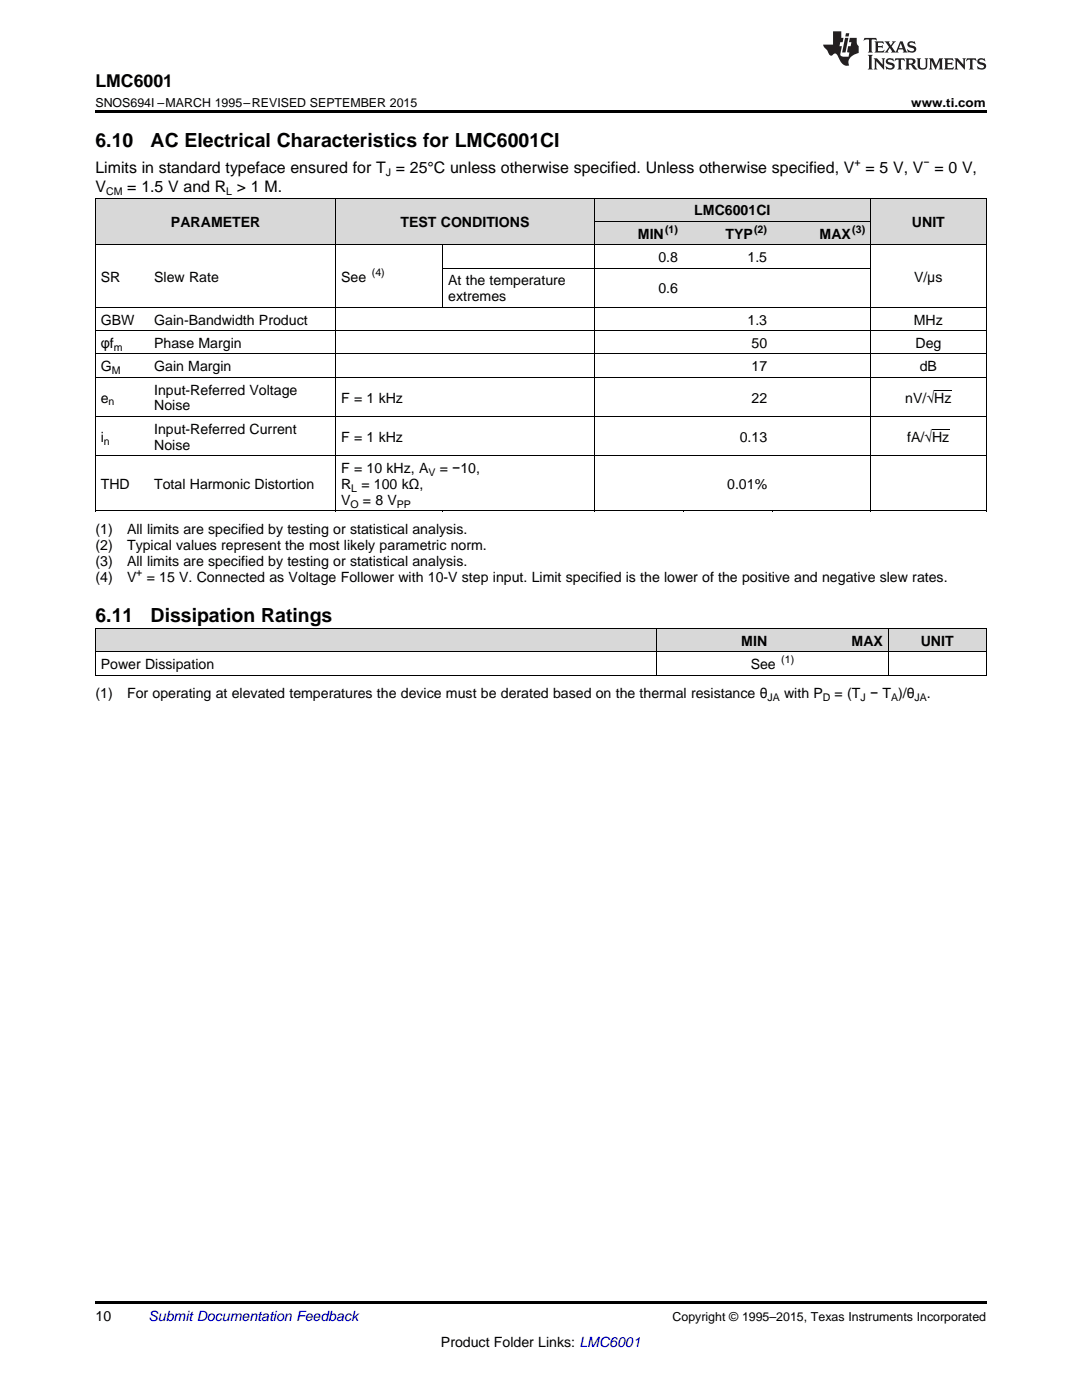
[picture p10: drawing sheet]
<svg xmlns="http://www.w3.org/2000/svg" width="216mm" height="279mm" viewBox="0 0 216 279" stroke-linecap="round" stroke-linejoin="round" font-family="sans-serif">
<defs><g id="words">
<g font-size="3.9">
<text x="19" y="29.3">6.10</text>
<text x="30.1" y="29.3">AC Electrical Characteristics for LMC6001CI</text>
<text x="19" y="124.2">6.11</text>
<text x="30.1" y="124.2">Dissipation Ratings</text>
</g>
<text font-size="3.5" x="19" y="17.3">LMC6001</text>
<g font-size="3.2">
<text x="19" y="34.4">Limits in standard typeface ensured for T = 25°C unless otherwise specified. Unless otherwise specified, V = 5 V, V = 0 V,</text>
<text x="19" y="38.3">V</text>
<text x="25.4" y="38.3">= 1.5 V and R &gt; 1 M.</text>
</g>
<g font-size="2.8">
<text x="34.1" y="45.3">PARAMETER</text>
<text x="79.9" y="45.3">TEST CONDITIONS</text>
<text x="127.3" y="47.6">MIN</text>
<text x="138.5" y="43">LMC6001CI</text>
<text x="144.7" y="47.6">TYP</text>
<text x="163.5" y="47.6">MAX</text>
<text x="182" y="45.3">UNIT</text>
<text x="131.4" y="52.3">0.8</text>
<text x="149.2" y="52.3">1.5</text>
<text x="20.1" y="56.2">SR</text>
<text x="30.8" y="56.2">Slew Rate</text>
<text x="68.1" y="56.2">See</text>
<text x="89.4" y="56.9">At the temperature</text>
<text x="131.4" y="58.5">0.6</text>
<text x="182.4" y="56.2">V/μs</text>
<text x="20.1" y="64.8">GBW</text>
<text x="30.8" y="64.8">Gain-Bandwidth Product</text>
<text x="89.4" y="60.1">extremes</text>
<text x="149.2" y="64.8">1.3</text>
<text x="182.4" y="64.8">MHz</text>
<text x="20.1" y="69.4">φf</text>
<text x="30.8" y="69.4">Phase Margin</text>
<text x="150" y="69.4">50</text>
<text x="182.7" y="69.4">Deg</text>
<text x="20.1" y="74.1">G</text>
<text x="30.8" y="74.1">Gain Margin</text>
<text x="150" y="74.1">17</text>
<text x="183.5" y="74.1">dB</text>
<text x="20.1" y="80.3">e</text>
<text x="30.8" y="78.7">Input-Referred Voltage</text>
<text x="30.8" y="81.9">Noise</text>
<text x="68.1" y="80.3">F = 1 kHz</text>
<text x="150" y="80.3">22</text>
<text x="180.6" y="80.3">nV/√Hz</text>
<text x="20.1" y="88.2">i</text>
<text x="30.8" y="86.6">Input-Referred Current</text>
<text x="30.8" y="89.7">Noise</text>
<text x="68.1" y="88.2">F = 1 kHz</text>
<text x="147.6" y="88.2">0.13</text>
<text x="181" y="88.2">fA/√Hz</text>
<text x="68.1" y="94.4">F = 10 kHz, A</text>
<text x="87.7" y="94.4">= −10,</text>
<text x="20.1" y="97.6">THD</text>
<text x="30.8" y="97.6">Total Harmonic Distortion</text>
<text x="68.1" y="97.6">R</text>
<text x="68.1" y="100.8">V</text>
<text x="72.1" y="97.6">= 100 kΩ,</text>
<text x="72.4" y="100.8">= 8 V</text>
<text x="145.1" y="97.6">0.01%</text>
<text x="19" y="106.6">(1)</text>
<text x="25.4" y="106.6">All limits are specified by testing or statistical analysis.</text>
<text x="19" y="109.8">(2)</text>
<text x="19" y="113">(3)</text>
<text x="25.4" y="109.8">Typical values represent the most likely parametric norm.</text>
<text x="25.4" y="113">All limits are specified by testing or statistical analysis.</text>
<text x="19" y="116.1">(4)</text>
<text x="25.4" y="116.1">V</text>
<text x="29.3" y="116.1">= 15 V. Connected as Voltage Follower with 10-V step input. Limit specified is the lower of the positive and negative slew rates.</text>
<text x="147.9" y="128.9">MIN</text>
<text x="169.9" y="128.9">MAX</text>
<text x="183.7" y="128.9">UNIT</text>
<text x="20.1" y="133.5">Power Dissipation</text>
<text x="149.8" y="133.5">See</text>
<text x="19" y="139.4">(1)</text>
<text x="25.4" y="139.4">For operating at elevated temperatures the device must be derated based on the thermal resistance θ</text>
<text x="156.5" y="139.4">with P</text>
<text x="166.5" y="139.4">= (T − T )/θ</text>
<text x="185" y="139.4">.</text>
<text x="19" y="263.6">10</text>
<text x="88" y="268.9">Product Folder Links: LMC6001</text>
</g>
<text font-size="2.8" fill="#0000c8" x="29.6" y="263.6">Submit Documentation Feedback</text>
<g font-size="2.5">
<text x="19" y="21.4">SNOS694I –MARCH 1995–REVISED SEPTEMBER 2015</text>
<text x="181.8" y="21.4">www.ti.com</text>
<text x="134.2" y="263.6">Copyright © 1995–2015, Texas Instruments Incorporated</text>
</g>
<g font-size="2.1">
<text x="77" y="35.1">J</text>
<text x="170.5" y="33.2">+</text>
<text x="184.3" y="33.2">−</text>
<text x="21.2" y="38.9">CM</text>
<text x="45.2" y="38.9">L</text>
<text x="132.7" y="46.5">(1)</text>
<text x="150.5" y="46.5">(2)</text>
<text x="170.1" y="46.5">(3)</text>
<text x="74.2" y="55.1">(4)</text>
<text x="22.7" y="70">m</text>
<text x="22.3" y="74.6">M</text>
<text x="21.7" y="80.9">n</text>
<text x="20.7" y="88.7">n</text>
<text x="85.5" y="95">V</text>
<text x="70" y="101.3">O</text>
<text x="70.1" y="98.1">L</text>
<text x="79.2" y="101.3">PP</text>
<text x="27.2" y="115">+</text>
<text x="155.9" y="132.4">(1)</text>
<text x="153.1" y="139.9">JA</text>
<text x="164.2" y="139.9">D</text>
<text x="171.7" y="139.9">J</text>
<text x="177.8" y="139.9">A</text>
<text x="182.5" y="139.9">JA</text>
</g>
</g></defs>
<g fill="#d8d8d8">
<path d="M19 125.5h19.6v4.6h-19.6z"/>
<path d="M38.6 125.5h92.5v4.6h-92.5z"/>
<path d="M131.1 125.5h23.1v4.6h-23.1z"/>
<path d="M154.2 125.5h23.1v4.6h-23.1z"/>
<path d="M177.3 125.5h19.5v4.6h-19.5z"/>
<path d="M19 39.6h10.7v9.3h-10.7z"/>
<path d="M29.7 39.6h37.3v9.3h-37.3z"/>
<path d="M67 39.6h21.4v9.3h-21.4z"/>
<path d="M88.4 39.6h30.2v9.3h-30.2z"/>
<path d="M118.6 44.2h17.8v4.7h-17.8z"/>
<path d="M136.4 44.2h17.8v4.7h-17.8z"/>
<path d="M154.2 44.2h19.5v4.7h-19.5z"/>
<path d="M173.7 39.6h23.1v9.3h-23.1z"/>
<path d="M118.6 39.6h17.8v4.6h-17.8z"/>
<path d="M136.4 39.6h17.8v4.6h-17.8z"/>
<path d="M154.2 39.6h19.5v4.6h-19.5z"/>
</g>
<g fill="#000">
<path d="M19 22h177.8v.5h-177.8zM19 102h.2zM66.9 102h.1zM88.3 102h.1zM118.5 102h.1zM136.3 102h.1zM154.1 102h.1zM173.6 102h.1zM196.7 102h.1zM19 134.8h.2zM131 134.8h.1zM154.1 134.8h.1z"/>
<path d="M177.2 134.8h.1zM196.7 134.8h.1zM19 259.7h177.8v.5h-177.8z"/>
</g>
<g fill="none" stroke="#000" stroke-width=".2">
<path d="M19 39.5h177.8M19.1 39.5v62.5M67 39.5v62.5M118.6 39.5v62.5M173.7 39.5v62.5M196.8 39.5v62.5M19 48.8h177.8M88.3 48.9v12.5M88.4 53.5h85.3M118.6 44.2h55.1M19 75.3h177.8M19 70.6h177.8"/>
<path d="M19 66h177.8M19 61.3h177.8M19 91h177.8M19 83.1h177.8M19 102h177.8M19 134.7h177.8M19 130.1h177.8M19 125.4h177.8M19.1 125.4v9.4M131 125.4v9.4M177.2 125.4v9.4M196.8 125.4v9.4"/>
</g>
<g fill="#231f20">
<path d="M172.5 7.6l-.1 .5 .4-.2h.6v.1v2.1l-.2 .4h.9l-.2-.4v-2.1l.1-.1h.5l.5 .2-.2-.5zM174.5 8.3l.2 .3v1.5l-.2 .4h1.8l.2-.6a1.04 1.04 0 0 1-1.3 .2v-.7h.6l.3 .2v-.6l-.3 .2h-.6v-.6l.8-.1 .4 .3-.2-.5zM176.5 8.3l.9 1.1-.9 1.1h.8l-.2-.2 .4-.7 .5 .7-.2 .2h1.5l-.2-.2 .2-.4h.9l.1 .4-.2 .2h1l-.3-.3-.7-1.9h-.5l-.9 2-.8-1 .9-1h-.8l.1 .3-.4 .5-.3-.6 .1-.2zM179.7 8.6l.4 1h-.7zM181.3 8.4a.63 .63 0 0 0-.2 .7 .63 .63 0 0 0 .6 .4l.6 .2 .1 .2a.75 .75 0 0 1-.7 .4 .75 .75 0 0 1-.6-.5l.1 .7 .1-.1a1.11 1.11 0 0 0 1.5-.6 1.13 1.13 0 0 0-1.2-.8l-.1-.4a1.04 1.04 0 0 1 1.2 .2l-.2-.5-.2 .1-.4-.2zM173.2 10.9l.2 .4v2.2l-.2 .4h1l-.3-.4v-2.2l.3-.4zM174.3 11.6l.3 .4v1.5l-.3 .4h.8l-.2-.4v-1.3l1.5 1.7v-1.9l.2-.4h-.7l.2 .4v.9l-1.1-1.3zM177 11.8a.62 .62 0 0 0-.2 .7 .62 .62 0 0 0 .6 .4l.6 .1 .1 .3a.76 .76 0 0 1-.7 .3 .76 .76 0 0 1-.7-.4l.2 .7 .1-.1a1.11 1.11 0 0 0 1.5-.6 1.13 1.13 0 0 0-1.2-.8l-.1-.4a1.04 1.04 0 0 1 1.2 .2l-.2-.6-.2 .1-.5-.1zM178.7 11.6l-.2 .6a.61 .61 0 0 1 .8-.3v1.6l-.2 .4h.9l-.2-.4v-1.6a.63 .63 0 0 1 .7 .3l-.1-.6zM180.6 11.6l.3 .4v1.5l-.3 .4h1l-.2-.2-.1-.8 .6 .2a.76 .76 0 0 0 1.2 .7l-1-1a.58 .58 0 0 0 .6-.5 .58 .58 0 0 0-.5-.6zM181.4 11.9h.1a.45 .45 0 0 1 .5 .1 .45 .45 0 0 1 .1 .5l-.8 .2zM182.9 11.6l.2 .2a2.17 2.17 0 0 0 .3 1.9 .99 .99 0 0 0 1.6-.6v-1.1l.2-.4h-.7l.2 .2a1.92 1.92 0 0 1-.2 1.8 .6 .6 0 0 1-.9-.5v-1.1l.2-.4zM185.4 11.6l.2 .4v1.5l-.2 .4h.7l-.2-.4v-1.4l.8 1.8 .8-1.8v1.4l-.2 .4h.9l-.2-.4v-1.5l.2-.4h-.8l-.6 1.5-.6-1.5zM188.4 11.6l.2 .4v1.5l-.2 .4h1.8l.1-.6a1.04 1.04 0 0 1-1.2 .1v-.6h.5l.4 .2v-.6l-.4 .2h-.5v-.7h.8l.3 .3-.1-.6zM190.5 11.6l.2 .4v1.5l-.2 .4h.7l-.2-.4v-1.3l1.5 1.7v-1.9l.2-.4h-.7l.2 .4v.9l-1.1-1.3zM192.9 11.6l-.1 .6a.61 .61 0 0 1 .7-.3l.1 1.6-.3 .4h1l-.3-.4 .1-1.6a.63 .63 0 0 1 .7 .3l-.1-.6zM195.2 11.8a.62 .62 0 0 0-.2 .7 .62 .62 0 0 0 .6 .4l.6 .1 .1 .3a.76 .76 0 0 1-.7 .3 .76 .76 0 0 1-.6-.4l.1 .7 .1-.1a1.11 1.11 0 0 0 1.6-.6 1.13 1.13 0 0 0-1.3-.8l-.1-.4a1.04 1.04 0 0 1 1.2 .2l-.1-.6-.2 .1-.5-.1z"/>
<path d="M166.2 6.3v2.6h-1.9v.4l.8 .9a.91 .91 0 0 0 1 .8 .56 .56 0 0 1 .5-.3 .56 .56 0 0 1 .5 .3l.4 .8a1.53 1.53 0 0 0 1.9 1.2 1.54 1.54 0 0 1 1-2.1l.9-.3v-1.4a1.52 1.52 0 0 1-.4-1.6h-1.3l-.2 .8h.5l-.2 .8h-.5l-.1 1v.2l.4 .1-.2 .8a1.93 1.93 0 0 1-1.6-.3l.3-1.8h-.5l.2-.8h.4l.2-.8h-.4v-1.3zM168.6 7.6l-.6 2.9h.7l.6-2.9zM168.8 6.6l-.1 .7h.6l.2-.7z"/>
</g>
<path d="M186.4 77.8h3.4M186 85.7h3.4" fill="none" stroke="#000" stroke-width=".2"/>
<use href="#words"/>
</svg>
